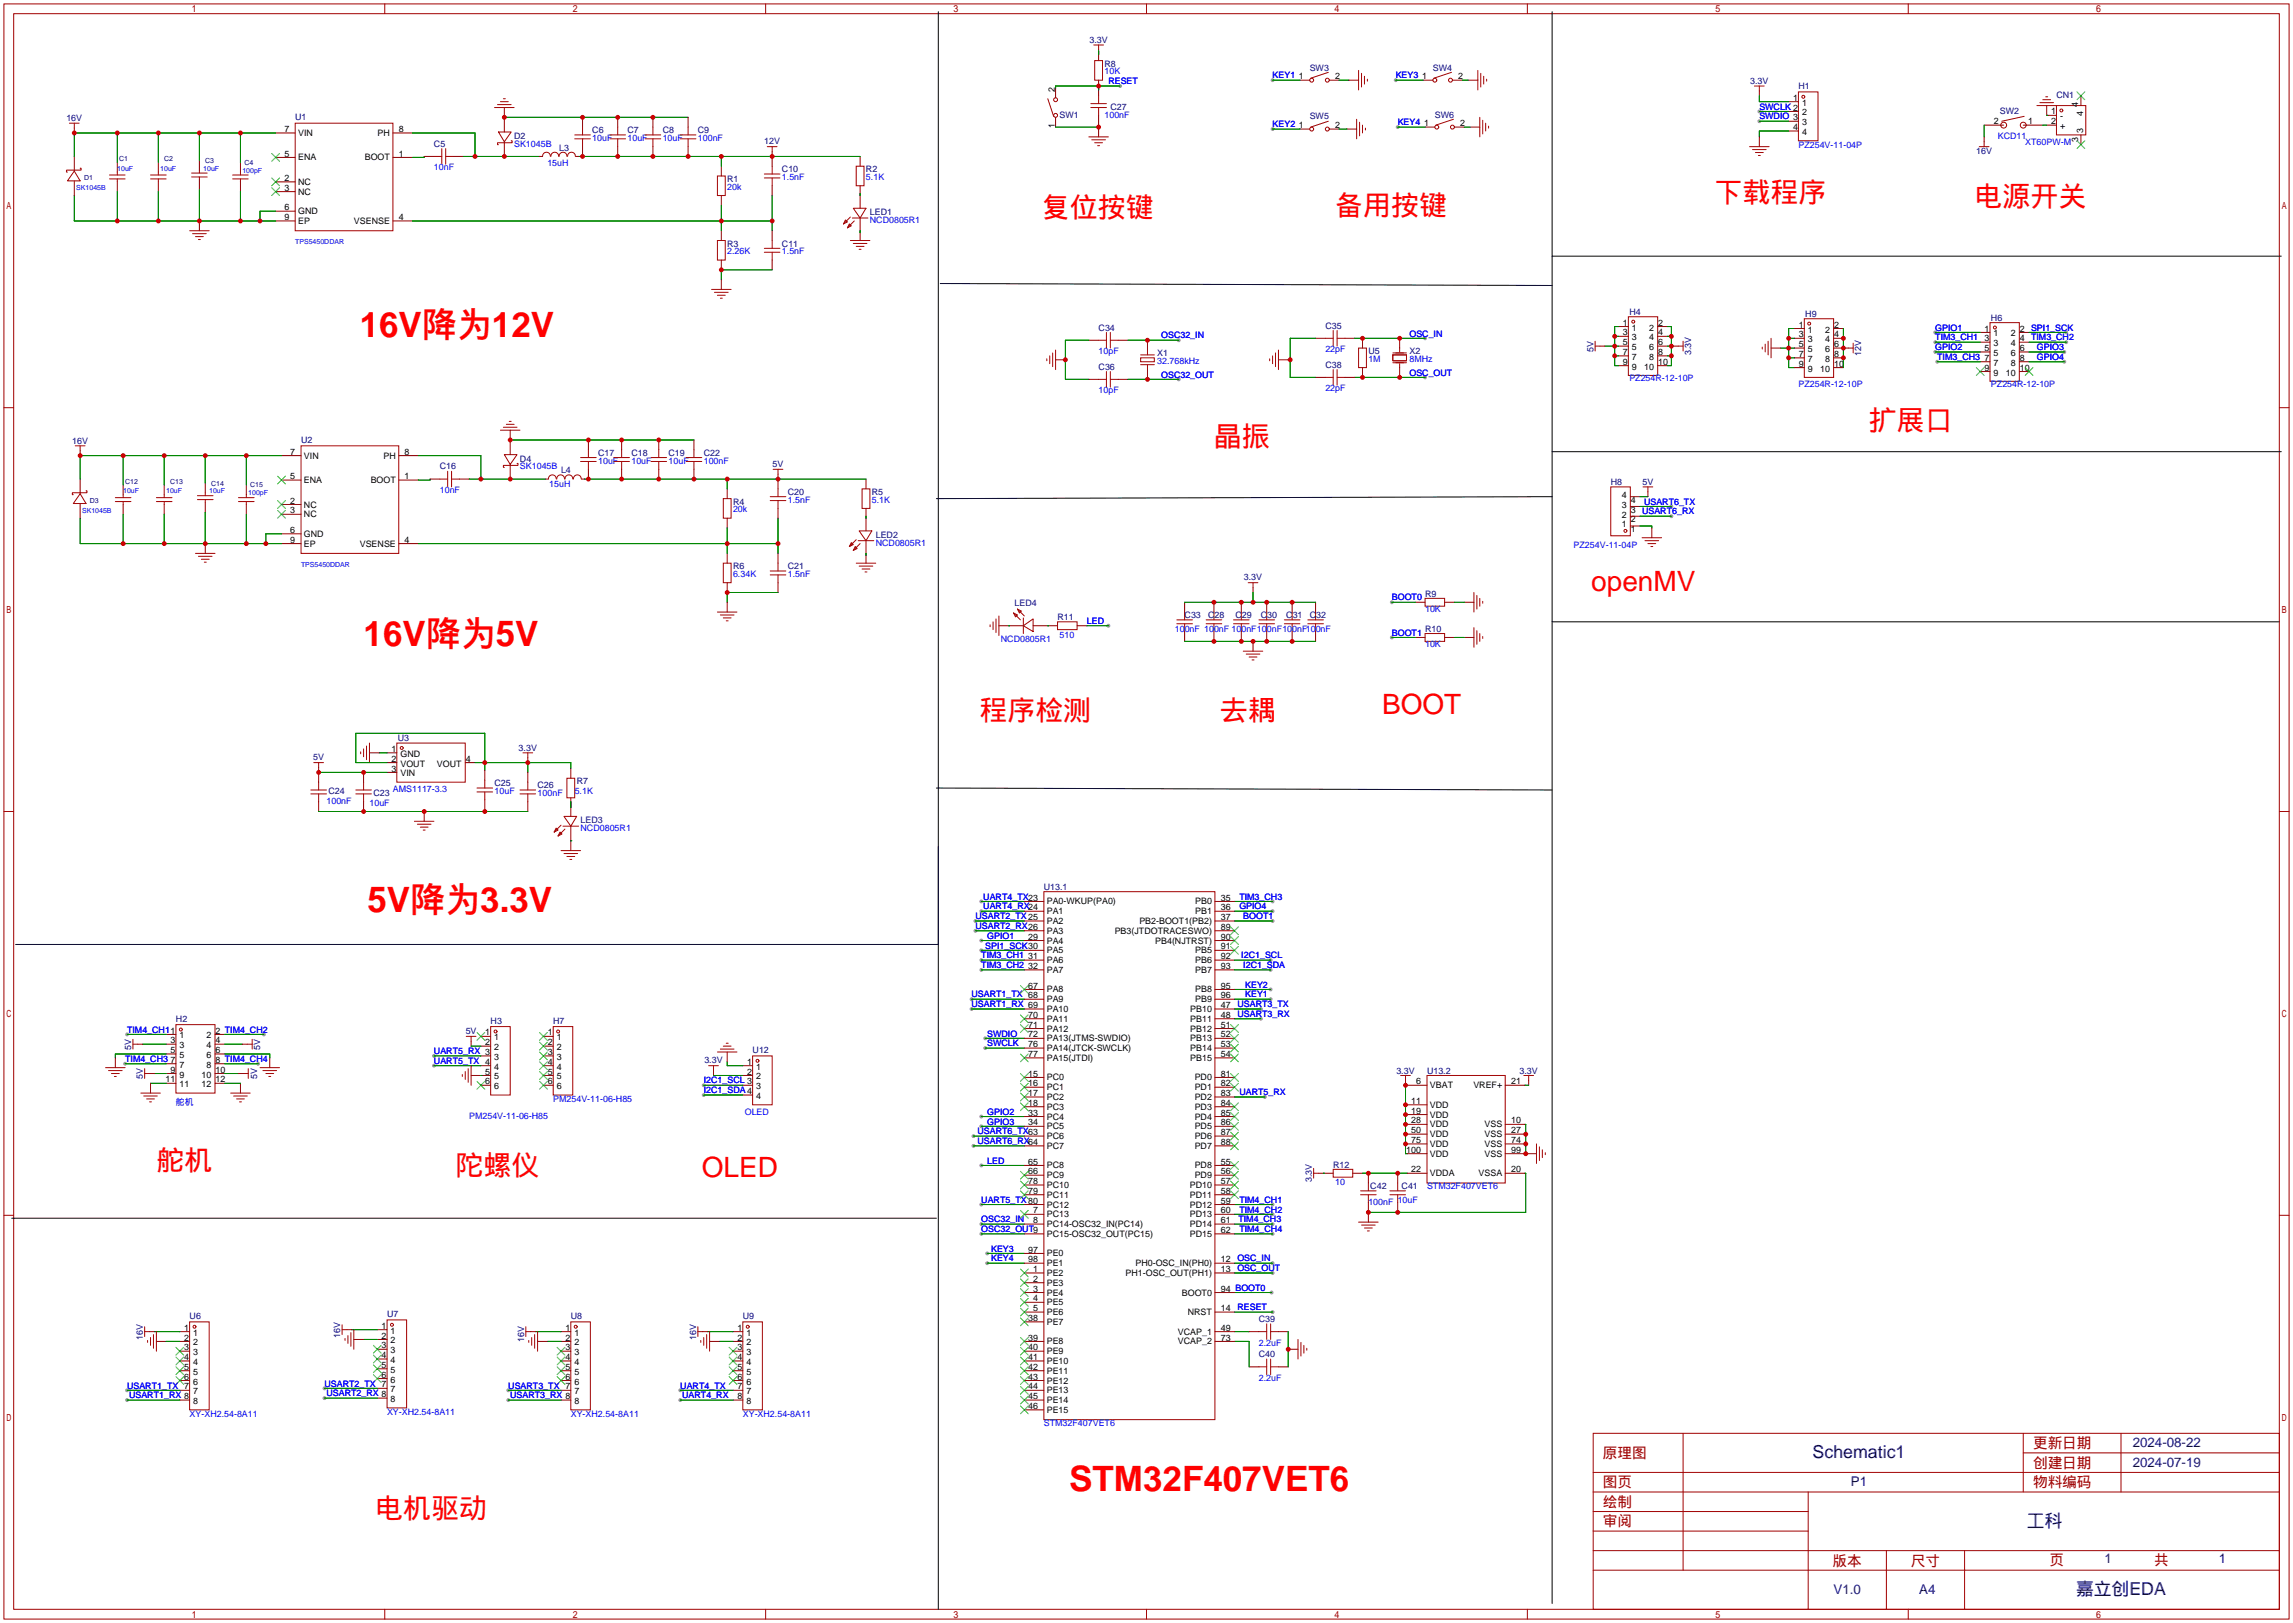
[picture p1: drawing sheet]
<svg xmlns="http://www.w3.org/2000/svg" width="596mm" height="422mm" viewBox="0 0 596 422" stroke-linecap="round" stroke-linejoin="round" font-family="sans-serif">
<defs><g id="words">
<g font-size="9.1" fill="#f00">
<text x="93.5" y="87.6">16V降为12V</text>
<text x="94.5" y="167.9">16V降为5V</text>
<text x="95.5" y="236.9">5V降为3.3V</text>
<text x="277.9" y="387.3">STM32F407VET6</text>
</g>
<g font-size="7.3" fill="#f00">
<text x="445.5" y="52.4">下载程序</text>
<text x="513.1" y="53.4">电源开关</text>
<text x="270.8" y="56.5">复位按键</text>
<text x="347" y="56">备用按键</text>
<text x="485.6" y="111.8">扩展口</text>
<text x="315.5" y="115.9">晶振</text>
<text x="413.5" y="153.5">openMV</text>
<text x="359.2" y="185.5">BOOT</text>
<text x="254.5" y="187">程序检测</text>
<text x="317" y="187">去耦</text>
<text x="40.6" y="303.9">舵机</text>
<text x="118.4" y="305.4">陀螺仪</text>
<text x="182.4" y="305.9">OLED</text>
<text x="97.5" y="394.3">电机驱动</text>
</g>
<g font-size="4.6" fill="#000080">
<text x="471" y="378.8">Schematic1</text>
<text x="526.8" y="396.6">工科</text>
<text x="539.5" y="414.4">嘉立创EDA</text>
</g>
<g font-size="3.8" fill="#a00000">
<text x="528.3" y="376.2">更新日期</text>
<text x="416.6" y="378.8">原理图</text>
<text x="528.3" y="381.3">创建日期</text>
<text x="416.6" y="386.4">图页</text>
<text x="528.3" y="386.4">物料编码</text>
<text x="416.6" y="391.5">绘制</text>
<text x="416.6" y="396.6">审阅</text>
<text x="476.2" y="406.7">版本</text>
<text x="496.6" y="406.7">尺寸</text>
<text x="532.6" y="406.5">页</text>
<text x="559.8" y="406.5">共</text>
</g>
<g font-size="3.5" fill="#000080">
<text x="554.2" y="375.9">2024-08-22</text>
<text x="554.2" y="381">2024-07-19</text>
<text x="481" y="386.1">P1</text>
<text x="546.9" y="406.2">1</text>
<text x="576.6" y="406.2">1</text>
<text x="476.5" y="414">V1.0</text>
<text x="498.8" y="414">A4</text>
</g>
<g font-size="2.3" fill="#000080">
<text x="283.1" y="11.1">3.3V</text>
<text x="287" y="17.3">R8</text>
<text x="340.4" y="18.3">SW3</text>
<text x="372.4" y="18.3">SW4</text>
<text x="454.8" y="21.8">3.3V</text>
<text x="467.4" y="23.2">H1</text>
<text x="288.5" y="28.5">C27</text>
<text x="519.7" y="29.5">SW2</text>
<text x="534.4" y="25.4">CN1</text>
<text x="17.3" y="31.4">16V</text>
<text x="76.7" y="31.3">U1</text>
<text x="153.9" y="34.6">C6</text>
<text x="163.1" y="34.6">C7</text>
<text x="172.2" y="34.6">C8</text>
<text x="181.4" y="34.6">C9</text>
<text x="275.3" y="30.5">SW1</text>
<text x="340.4" y="31">SW5</text>
<text x="372.9" y="30.5">SW6</text>
<text x="112.8" y="38.1">C5</text>
<text x="133.6" y="36.1">D2</text>
<text x="145.3" y="39.2">L3</text>
<text x="198.6" y="37.5">12V</text>
<text x="513.6" y="40.1">16V</text>
<text x="189" y="47.3">R1</text>
<text x="203.2" y="44.7">C10</text>
<text x="225" y="44.7">R2</text>
<text x="226.1" y="55.9">LED1</text>
<text x="189" y="64.1">R3</text>
<text x="203.2" y="64.1">C11</text>
<text x="423.4" y="81.8">H4</text>
<text x="469.1" y="82.3">H9</text>
<text x="517.4" y="83.4">H6</text>
<text x="285.5" y="85.9">C34</text>
<text x="344.4" y="85.4">C35</text>
<text x="300.7" y="92.5">X1</text>
<text x="344.4" y="95.5">C38</text>
<text x="355.6" y="92">U5</text>
<text x="366.3" y="92">X2</text>
<text x="414.1" y="91.3" transform="rotate(-90 414.1 91.3)">5V</text>
<text x="439.5" y="92.3" transform="rotate(-90 439.5 92.3)">3.3V</text>
<text x="483.7" y="92.5" transform="rotate(-90 483.7 92.5)">12V</text>
<text x="285.5" y="96.1">C36</text>
<text x="18.8" y="115.2">16V</text>
<text x="78.2" y="115.1">U2</text>
<text x="135.1" y="119.9">D4</text>
<text x="155.4" y="118.4">C17</text>
<text x="164.1" y="118.4">C18</text>
<text x="173.7" y="118.4">C19</text>
<text x="182.9" y="118.4">C22</text>
<text x="114.3" y="122">C16</text>
<text x="145.8" y="123">L4</text>
<text x="200.8" y="121.3">5V</text>
<text x="190.5" y="131.1">R4</text>
<text x="204.7" y="128.6">C20</text>
<text x="226.6" y="128.6">R5</text>
<text x="418.6" y="126">H8</text>
<text x="426.8" y="126">5V</text>
<text x="227.6" y="139.7">LED2</text>
<text x="190.5" y="147.9">R6</text>
<text x="204.7" y="147.9">C21</text>
<text x="323.3" y="150.6">3.3V</text>
<text x="370.3" y="155">R9</text>
<text x="263.7" y="157.5">LED4</text>
<text x="274.8" y="161.1">R11</text>
<text x="307.8" y="160.6">C33</text>
<text x="313.9" y="160.6">C28</text>
<text x="321.1" y="160.6">C29</text>
<text x="327.7" y="160.6">C30</text>
<text x="334.3" y="160.6">C31</text>
<text x="340.4" y="160.6">C32</text>
<text x="370.3" y="164.1">R10</text>
<text x="81.4" y="197.5">5V</text>
<text x="103.4" y="192.6">U3</text>
<text x="134.8" y="195">3.3V</text>
<text x="149.9" y="203.8">R7</text>
<text x="85.3" y="206.3">C24</text>
<text x="97" y="206.8">C23</text>
<text x="128.5" y="204.3">C25</text>
<text x="139.7" y="204.8">C26</text>
<text x="150.9" y="213.9">LED3</text>
<text x="271.3" y="231.2">U13.1</text>
<text x="45.7" y="265.5">H2</text>
<text x="121" y="268.7">5V</text>
<text x="127.5" y="266">H3</text>
<text x="143.8" y="266">H7</text>
<text x="34.1" y="272.7" transform="rotate(-90 34.1 272.7)">5V</text>
<text x="67.6" y="272.7" transform="rotate(-90 67.6 272.7)">5V</text>
<text x="195.6" y="273.6">U12</text>
<text x="37.1" y="280.3" transform="rotate(-90 37.1 280.3)">5V</text>
<text x="66.8" y="280.3" transform="rotate(-90 66.8 280.3)">5V</text>
<text x="183" y="276.3">3.3V</text>
<text x="362.9" y="278.9">3.3V</text>
<text x="370.8" y="278.9">U13.2</text>
<text x="394.9" y="278.9">3.3V</text>
<text x="346.5" y="303.3">R12</text>
<text x="340.9" y="307.2" transform="rotate(-90 340.9 307.2)">3.3V</text>
<text x="356.1" y="308.9">C42</text>
<text x="364.2" y="308.9">C41</text>
<text x="49.3" y="342.7">U6</text>
<text x="88.4" y="347.5" transform="rotate(-90 88.4 347.5)">16V</text>
<text x="100.6" y="342.2">U7</text>
<text x="148.3" y="342.7">U8</text>
<text x="193" y="342.7">U9</text>
<text x="327.2" y="343.5">C39</text>
<text x="37.1" y="348" transform="rotate(-90 37.1 348)">16V</text>
<text x="136.2" y="348.5" transform="rotate(-90 136.2 348.5)">16V</text>
<text x="180.9" y="348" transform="rotate(-90 180.9 348)">16V</text>
<text x="327.2" y="352.6">C40</text>
</g>
<g font-size="2.3">
<text x="274.1" y="23.9" transform="rotate(-90 274.1 23.9)">2</text>
<text x="337.6" y="20.6">1</text>
<text x="347" y="20.6">2</text>
<text x="369.6" y="20.6">1</text>
<text x="379" y="20.6">2</text>
<text x="465.9" y="26.2">1</text>
<text x="468.3" y="27.5">1</text>
<text x="468.3" y="30">2</text>
<text x="533" y="29.7">1</text>
<text x="540" y="27.8" transform="rotate(-90 540 27.8)">4</text>
<text x="73.9" y="34.3">7</text>
<text x="77.5" y="35.3">VIN</text>
<text x="98.1" y="35.3">PH</text>
<text x="103.6" y="34.3">8</text>
<text x="274.1" y="33.3" transform="rotate(-90 274.1 33.3)">1</text>
<text x="337.6" y="33.3">1</text>
<text x="347" y="33.3">2</text>
<text x="370.1" y="32.8">1</text>
<text x="379.5" y="32.8">2</text>
<text x="465.9" y="33.8">4</text>
<text x="468.3" y="32.5">3</text>
<text x="468.3" y="35.1">4</text>
<text x="518.1" y="32.3">2</text>
<text x="527" y="32.3">1</text>
<text x="533" y="32.3">2</text>
<text x="535.4" y="31">-</text>
<text x="535.4" y="33.6">+</text>
<text x="541.3" y="34.6" transform="rotate(-90 541.3 34.6)">3</text>
<text x="541.3" y="30.1" transform="rotate(-90 541.3 30.1)">4</text>
<text x="73.9" y="40.7">5</text>
<text x="77.5" y="41.7">ENA</text>
<text x="94.8" y="41.7">BOOT</text>
<text x="103.6" y="40.7">1</text>
<text x="540" y="36.9" transform="rotate(-90 540 36.9)">3</text>
<text x="73.9" y="47">2</text>
<text x="73.9" y="49.6">3</text>
<text x="77.5" y="48">NC</text>
<text x="77.5" y="50.6">NC</text>
<text x="73.9" y="54.6">6</text>
<text x="73.9" y="57.2">9</text>
<text x="77.5" y="55.7">GND</text>
<text x="77.5" y="58.2">EP</text>
<text x="92" y="58.2">VSENSE</text>
<text x="103.6" y="57.2">4</text>
<text x="421.8" y="84.6">1</text>
<text x="421.8" y="87.1">3</text>
<text x="421.8" y="89.7">5</text>
<text x="424.1" y="85.9">1</text>
<text x="424.1" y="88.4">3</text>
<text x="428.6" y="88.4">4</text>
<text x="428.6" y="85.9">2</text>
<text x="430.9" y="89.7">6</text>
<text x="430.9" y="87.1">4</text>
<text x="430.9" y="84.6">2</text>
<text x="467.5" y="85.1">1</text>
<text x="467.5" y="87.7">3</text>
<text x="469.8" y="86.4">1</text>
<text x="469.8" y="88.9">3</text>
<text x="474.3" y="88.9">4</text>
<text x="474.3" y="86.4">2</text>
<text x="476.6" y="87.7">4</text>
<text x="476.6" y="85.1">2</text>
<text x="515.7" y="86.1">1</text>
<text x="515.7" y="88.7">3</text>
<text x="518.1" y="87.4">1</text>
<text x="518.1" y="89.9">3</text>
<text x="522.5" y="89.9">4</text>
<text x="522.5" y="87.4">2</text>
<text x="524.9" y="88.7">4</text>
<text x="524.9" y="86.1">2</text>
<text x="421.8" y="92.2">7</text>
<text x="421.8" y="94.8">9</text>
<text x="424.1" y="91">5</text>
<text x="424.1" y="93.5">7</text>
<text x="428.6" y="93.5">8</text>
<text x="428.6" y="91">6</text>
<text x="430.9" y="94.8">10</text>
<text x="430.9" y="92.2">8</text>
<text x="467.5" y="90.2">5</text>
<text x="467.5" y="92.7">7</text>
<text x="467.5" y="95.3">9</text>
<text x="469.8" y="91.5">5</text>
<text x="469.8" y="94">7</text>
<text x="474.3" y="94">8</text>
<text x="474.3" y="91.5">6</text>
<text x="476.6" y="95.3">10</text>
<text x="476.6" y="92.7">8</text>
<text x="476.6" y="90.2">6</text>
<text x="515.7" y="91.2">5</text>
<text x="515.7" y="93.8">7</text>
<text x="518.1" y="92.5">5</text>
<text x="518.1" y="95">7</text>
<text x="522.5" y="95">8</text>
<text x="522.5" y="92.5">6</text>
<text x="524.9" y="93.8">8</text>
<text x="524.9" y="91.2">6</text>
<text x="424.1" y="96">9</text>
<text x="427.3" y="96">10</text>
<text x="469.8" y="96.5">9</text>
<text x="473" y="96.5">10</text>
<text x="515.7" y="96.3">9</text>
<text x="518.1" y="97.6">9</text>
<text x="521.3" y="97.6">10</text>
<text x="524.9" y="96.3">10</text>
<text x="75.4" y="118.1">7</text>
<text x="79" y="119.2">VIN</text>
<text x="99.7" y="119.2">PH</text>
<text x="105.2" y="118.1">8</text>
<text x="75.4" y="124.5">5</text>
<text x="79" y="125.5">ENA</text>
<text x="96.3" y="125.5">BOOT</text>
<text x="105.2" y="124.5">1</text>
<text x="75.4" y="130.8">2</text>
<text x="79" y="131.9">NC</text>
<text x="421.4" y="131.9">3</text>
<text x="421.4" y="129.4">4</text>
<text x="423.8" y="130.6">4</text>
<text x="75.4" y="133.4">3</text>
<text x="79" y="134.4">NC</text>
<text x="421.4" y="137">1</text>
<text x="421.4" y="134.5">2</text>
<text x="423.8" y="135.7">2</text>
<text x="423.8" y="133.2">3</text>
<text x="75.4" y="138.5">6</text>
<text x="75.4" y="141">9</text>
<text x="79" y="139.5">GND</text>
<text x="79" y="142">EP</text>
<text x="93.5" y="142">VSENSE</text>
<text x="105.2" y="141">4</text>
<text x="423.8" y="138.3">1</text>
<text x="101.7" y="195.4">1</text>
<text x="101.7" y="197.9">2</text>
<text x="104.1" y="196.6">GND</text>
<text x="121" y="197.9">4</text>
<text x="101.7" y="200.4">3</text>
<text x="104.1" y="199.2">VOUT</text>
<text x="104.1" y="201.7">VIN</text>
<text x="113.5" y="199.2">VOUT</text>
<text x="317.2" y="234">35</text>
<text x="272" y="235">PA0-WKUP(PA0)</text>
<text x="272" y="237.5">PA1</text>
<text x="310.6" y="235">PB0</text>
<text x="310.6" y="237.5">PB1</text>
<text x="317.2" y="236.5">36</text>
<text x="317.2" y="239">37</text>
<text x="267.2" y="244.1">29</text>
<text x="272" y="240.1">PA2</text>
<text x="272" y="242.6">PA3</text>
<text x="272" y="245.1">PA4</text>
<text x="289.7" y="242.6">PB3(JTDOTRACESWO)</text>
<text x="296.1" y="240.1">PB2-BOOT1(PB2)</text>
<text x="300.2" y="245.1">PB4(NJTRST)</text>
<text x="317.2" y="241.6">89</text>
<text x="317.2" y="244.1">90</text>
<text x="267.2" y="249.2">31</text>
<text x="267.2" y="251.7">32</text>
<text x="272" y="247.7">PA5</text>
<text x="272" y="250.2">PA6</text>
<text x="310.6" y="247.7">PB5</text>
<text x="310.6" y="250.2">PB6</text>
<text x="317.2" y="246.7">91</text>
<text x="317.2" y="249.2">92</text>
<text x="317.2" y="251.7">93</text>
<text x="267.2" y="256.8">67</text>
<text x="272" y="252.8">PA7</text>
<text x="272" y="257.8">PA8</text>
<text x="310.6" y="252.8">PB7</text>
<text x="310.6" y="257.8">PB8</text>
<text x="317.2" y="256.8">95</text>
<text x="272" y="260.4">PA9</text>
<text x="272" y="262.9">PA10</text>
<text x="309.3" y="262.9">PB10</text>
<text x="310.6" y="260.4">PB9</text>
<text x="317.2" y="261.9">47</text>
<text x="317.2" y="259.4">96</text>
<text x="46.7" y="269.8">1</text>
<text x="53.7" y="269.8">2</text>
<text x="56" y="268.5">2 TIM4_CH2</text>
<text x="126.1" y="269">1</text>
<text x="142.4" y="269">1</text>
<text x="267.2" y="264.4">70</text>
<text x="267.2" y="267">71</text>
<text x="267.2" y="269.5">72</text>
<text x="272" y="265.5">PA11</text>
<text x="272" y="268">PA12</text>
<text x="309.3" y="265.5">PB11</text>
<text x="309.3" y="268">PB12</text>
<text x="317.2" y="264.4">48</text>
<text x="317.2" y="267">51</text>
<text x="317.2" y="269.5">52</text>
<text x="44.3" y="271">3</text>
<text x="44.3" y="273.6">5</text>
<text x="46.7" y="272.3">3</text>
<text x="46.7" y="274.9">5</text>
<text x="53.7" y="274.9">6</text>
<text x="53.7" y="272.3">4</text>
<text x="56" y="273.6">6</text>
<text x="56" y="271">4</text>
<text x="126.1" y="271.6">2</text>
<text x="128.4" y="270.3">1</text>
<text x="128.4" y="272.8">2</text>
<text x="128.4" y="275.4">3</text>
<text x="142.4" y="271.6">2</text>
<text x="142.4" y="274.1">3</text>
<text x="144.7" y="270.3">1</text>
<text x="144.7" y="272.8">2</text>
<text x="144.7" y="275.4">3</text>
<text x="267.2" y="272.1">76</text>
<text x="267.2" y="274.6">77</text>
<text x="272" y="270.5">PA13(JTMS-SWDIO)</text>
<text x="272" y="273.1">PA14(JTCK-SWCLK)</text>
<text x="272" y="275.6">PA15(JTDI)</text>
<text x="309.3" y="270.5">PB13</text>
<text x="309.3" y="273.1">PB14</text>
<text x="309.3" y="275.6">PB15</text>
<text x="317.2" y="272.1">53</text>
<text x="317.2" y="274.6">54</text>
<text x="43" y="281.2">11</text>
<text x="44.3" y="276.1">7</text>
<text x="44.3" y="278.7">9</text>
<text x="46.7" y="277.4">7</text>
<text x="46.7" y="279.9">9</text>
<text x="52.4" y="279.9">10</text>
<text x="53.7" y="277.4">8</text>
<text x="56" y="281.2">12</text>
<text x="56" y="278.7">10</text>
<text x="56" y="276.1">8 TIM4_CH4</text>
<text x="126.1" y="279.2">5</text>
<text x="126.1" y="281.7">6</text>
<text x="128.4" y="277.9">4</text>
<text x="128.4" y="280.4">5</text>
<text x="142.4" y="276.6">4</text>
<text x="142.4" y="279.2">5</text>
<text x="142.4" y="281.7">6</text>
<text x="144.7" y="277.9">4</text>
<text x="144.7" y="280.4">5</text>
<text x="194.2" y="276.6">1</text>
<text x="194.2" y="279.2">2</text>
<text x="196.5" y="277.9">1</text>
<text x="196.5" y="280.4">2</text>
<text x="267.2" y="279.7">15</text>
<text x="272" y="280.7">PC0</text>
<text x="310.5" y="280.7">PD0</text>
<text x="317.2" y="279.7">81</text>
<text x="368" y="281.7">6</text>
<text x="392.7" y="281.7">21</text>
<text x="46.7" y="282.5">11</text>
<text x="52.4" y="282.5">12</text>
<text x="128.4" y="283">6</text>
<text x="144.7" y="283">6</text>
<text x="196.5" y="283">3</text>
<text x="196.5" y="285.5">4</text>
<text x="267.2" y="282.2">16</text>
<text x="267.2" y="284.8">17</text>
<text x="267.2" y="287.3">18</text>
<text x="272" y="283.2">PC1</text>
<text x="272" y="285.8">PC2</text>
<text x="310.5" y="283.2">PD1</text>
<text x="310.5" y="285.8">PD2</text>
<text x="317.2" y="282.2">82</text>
<text x="317.2" y="284.8">83</text>
<text x="317.2" y="287.3">84</text>
<text x="366.7" y="286.8">11</text>
<text x="371.6" y="282.7">VBAT</text>
<text x="371.6" y="287.8">VDD</text>
<text x="382.9" y="282.7">VREF+</text>
<text x="267.2" y="289.8">33</text>
<text x="267.2" y="292.4">34</text>
<text x="272" y="288.3">PC3</text>
<text x="272" y="290.9">PC4</text>
<text x="272" y="293.4">PC5</text>
<text x="310.5" y="288.3">PD3</text>
<text x="310.5" y="290.9">PD4</text>
<text x="310.5" y="293.4">PD5</text>
<text x="317.2" y="289.8">85</text>
<text x="317.2" y="292.4">86</text>
<text x="366.7" y="289.3">19</text>
<text x="366.7" y="291.9">28</text>
<text x="371.6" y="290.3">VDD</text>
<text x="371.6" y="292.9">VDD</text>
<text x="385.8" y="292.9">VSS</text>
<text x="392.7" y="291.9">10</text>
<text x="272" y="295.9">PC6</text>
<text x="272" y="298.5">PC7</text>
<text x="310.5" y="295.9">PD6</text>
<text x="310.5" y="298.5">PD7</text>
<text x="317.2" y="294.9">87</text>
<text x="317.2" y="297.5">88</text>
<text x="365.5" y="299.5">100</text>
<text x="366.7" y="294.4">50</text>
<text x="366.7" y="297">75</text>
<text x="371.6" y="295.4">VDD</text>
<text x="371.6" y="298">VDD</text>
<text x="385.8" y="295.4">VSS</text>
<text x="385.8" y="298">VSS</text>
<text x="392.7" y="294.4">27</text>
<text x="392.7" y="297">74</text>
<text x="392.7" y="299.5">99</text>
<text x="267.2" y="302.5">65</text>
<text x="267.2" y="305.1">66</text>
<text x="272" y="303.6">PC8</text>
<text x="310.5" y="303.6">PD8</text>
<text x="317.2" y="302.5">55</text>
<text x="317.2" y="305.1">56</text>
<text x="366.7" y="304.6">22</text>
<text x="371.6" y="305.6">VDDA</text>
<text x="371.6" y="300.5">VDD</text>
<text x="384.2" y="305.6">VSSA</text>
<text x="385.8" y="300.5">VSS</text>
<text x="392.7" y="304.6">20</text>
<text x="267.2" y="307.6">78</text>
<text x="267.2" y="310.2">79</text>
<text x="272" y="306.1">PC9</text>
<text x="272" y="308.6">PC10</text>
<text x="272" y="311.2">PC11</text>
<text x="309.2" y="308.6">PD10</text>
<text x="309.2" y="311.2">PD11</text>
<text x="310.5" y="306.1">PD9</text>
<text x="317.2" y="307.6">57</text>
<text x="317.2" y="310.2">58</text>
<text x="268.5" y="315.2">7</text>
<text x="268.5" y="317.8">8</text>
<text x="272" y="316.3">PC13</text>
<text x="272" y="313.7">PC12</text>
<text x="309.2" y="313.7">PD12</text>
<text x="309.2" y="316.3">PD13</text>
<text x="317.2" y="312.7">59</text>
<text x="317.2" y="315.2">60</text>
<text x="317.2" y="317.8">61</text>
<text x="272" y="318.8">PC14-OSC32_IN(PC14)</text>
<text x="272" y="321.3">PC15-OSC32_OUT(PC15)</text>
<text x="309.2" y="318.8">PD14</text>
<text x="309.2" y="321.3">PD15</text>
<text x="317.2" y="320.3">62</text>
<text x="267.2" y="325.4">97</text>
<text x="267.2" y="327.9">98</text>
<text x="272" y="326.4">PE0</text>
<text x="272" y="329">PE1</text>
<text x="295.1" y="329">PH0-OSC_IN(PH0)</text>
<text x="317.2" y="327.9">12</text>
<text x="268.5" y="330.5">1</text>
<text x="268.5" y="333">2</text>
<text x="268.5" y="335.6">3</text>
<text x="272" y="331.5">PE2</text>
<text x="272" y="334">PE3</text>
<text x="292.5" y="331.5">PH1-OSC_OUT(PH1)</text>
<text x="317.2" y="335.6">94 BOOT0</text>
<text x="317.2" y="330.5">13</text>
<text x="268.5" y="338.1">4</text>
<text x="268.5" y="340.6">5</text>
<text x="272" y="336.6">PE4</text>
<text x="272" y="339.1">PE5</text>
<text x="272" y="341.7">PE6</text>
<text x="307.1" y="336.6">BOOT0</text>
<text x="308.7" y="341.7">NRST</text>
<text x="317.2" y="340.6">14</text>
<text x="47.9" y="345.7">1</text>
<text x="50.2" y="347">1</text>
<text x="99.2" y="345.2">1</text>
<text x="99.2" y="347.8">2</text>
<text x="101.5" y="346.5">1</text>
<text x="146.9" y="345.7">1</text>
<text x="149.3" y="347">1</text>
<text x="191.6" y="345.7">1</text>
<text x="194" y="347">1</text>
<text x="267.2" y="343.2">38</text>
<text x="272" y="344.2">PE7</text>
<text x="306.1" y="346.7">VCAP_1</text>
<text x="317.2" y="345.7">49</text>
<text x="47.9" y="348.3">2</text>
<text x="47.9" y="350.8">3</text>
<text x="47.9" y="353.3">4</text>
<text x="50.2" y="349.5">2</text>
<text x="50.2" y="352.1">3</text>
<text x="99.2" y="350.3">3</text>
<text x="99.2" y="352.8">4</text>
<text x="101.5" y="349">2</text>
<text x="101.5" y="351.6">3</text>
<text x="146.9" y="348.3">2</text>
<text x="146.9" y="350.8">3</text>
<text x="146.9" y="353.3">4</text>
<text x="149.3" y="349.5">2</text>
<text x="149.3" y="352.1">3</text>
<text x="191.6" y="348.3">2</text>
<text x="191.6" y="350.8">3</text>
<text x="191.6" y="353.3">4</text>
<text x="194" y="349.5">2</text>
<text x="194" y="352.1">3</text>
<text x="267.2" y="348.3">39</text>
<text x="267.2" y="350.8">40</text>
<text x="267.2" y="353.3">41</text>
<text x="272" y="349.3">PE8</text>
<text x="272" y="351.8">PE9</text>
<text x="306.1" y="349.3">VCAP_2</text>
<text x="317.2" y="348.3">73</text>
<text x="47.9" y="355.9">5</text>
<text x="47.9" y="358.4">6</text>
<text x="50.2" y="354.6">4</text>
<text x="50.2" y="357.1">5</text>
<text x="50.2" y="359.7">6</text>
<text x="99.2" y="355.4">5</text>
<text x="99.2" y="357.9">6</text>
<text x="101.5" y="354.1">4</text>
<text x="101.5" y="356.6">5</text>
<text x="101.5" y="359.2">6</text>
<text x="146.9" y="355.9">5</text>
<text x="146.9" y="358.4">6</text>
<text x="149.3" y="354.6">4</text>
<text x="149.3" y="357.1">5</text>
<text x="149.3" y="359.7">6</text>
<text x="191.6" y="355.9">5</text>
<text x="191.6" y="358.4">6</text>
<text x="194" y="354.6">4</text>
<text x="194" y="357.1">5</text>
<text x="194" y="359.7">6</text>
<text x="267.2" y="355.9">42</text>
<text x="267.2" y="358.4">43</text>
<text x="272" y="354.4">PE10</text>
<text x="272" y="356.9">PE11</text>
<text x="272" y="359.4">PE12</text>
<text x="50.2" y="362.2">7</text>
<text x="50.2" y="364.8">8</text>
<text x="101.5" y="361.7">7</text>
<text x="101.5" y="364.3">8</text>
<text x="149.3" y="362.2">7</text>
<text x="149.3" y="364.8">8</text>
<text x="191.6" y="361">7</text>
<text x="191.6" y="363.5">8</text>
<text x="194" y="362.2">7</text>
<text x="194" y="364.8">8</text>
<text x="267.2" y="361">44</text>
<text x="267.2" y="363.5">45</text>
<text x="272" y="362">PE13</text>
<text x="272" y="364.5">PE14</text>
<text x="267.2" y="366">46</text>
<text x="272" y="367.1">PE15</text>
</g>
<g font-size="2.3" fill="#00f">
<text x="287" y="19.3">10K</text>
<text x="288" y="21.9">RESET</text>
<text x="330.7" y="20.4">KEY1</text>
<text x="362.7" y="20.4">KEY3</text>
<text x="457.2" y="28.5">SWCLK 2</text>
<text x="287" y="30.5">100nF</text>
<text x="330.7" y="33.1">KEY2</text>
<text x="363.2" y="32.6">KEY4</text>
<text x="457.2" y="31">SWDIO 3</text>
<text x="133.6" y="38.1">SK1045B</text>
<text x="153.9" y="36.6">10uF</text>
<text x="163.1" y="36.6">10uF</text>
<text x="172.2" y="36.6">10uF</text>
<text x="181.4" y="36.6">100nF</text>
<text x="467.4" y="38.4">PZ254V-11-04P</text>
<text x="519.2" y="36.1">KCD11</text>
<text x="526.3" y="37.6">XT60PW-M</text>
<text x="112.8" y="44.2">10nF</text>
<text x="142.2" y="43.2">15uH</text>
<text x="203.2" y="46.8">1.5nF</text>
<text x="225" y="46.8">5.1K</text>
<text x="189" y="49.3">20k</text>
<text x="226.1" y="58">NCD0805R1</text>
<text x="189" y="66.1">2.26K</text>
<text x="203.2" y="66.1">1.5nF</text>
<text x="301.8" y="87.9">OSC32_IN</text>
<text x="366.3" y="87.4">OSC_IN</text>
<text x="502.9" y="85.9">GPIO1</text>
<text x="502.9" y="88.4">TIM3_CH1</text>
<text x="527.8" y="85.9">SPI1_SCK</text>
<text x="527.8" y="88.4">TIM3_CH2</text>
<text x="285.5" y="92">10pF</text>
<text x="300.7" y="94.5">32.768kHz</text>
<text x="344.4" y="91.5">22pF</text>
<text x="355.6" y="94">1M</text>
<text x="366.3" y="94">8MHz</text>
<text x="502.9" y="91">GPIO2</text>
<text x="503.4" y="93.5">TIM3_CH3</text>
<text x="529.3" y="91">GPIO3</text>
<text x="529.3" y="93.5">GPIO4</text>
<text x="301.8" y="98.1">OSC32_OUT</text>
<text x="344.4" y="101.6">22pF</text>
<text x="366.3" y="97.6">OSC_OUT</text>
<text x="423.4" y="99.1">PZ254R-12-10P</text>
<text x="467.4" y="100.6">PZ254R-12-10P</text>
<text x="517.4" y="100.6">PZ254R-12-10P</text>
<text x="285.5" y="102.2">10pF</text>
<text x="135.1" y="122">SK1045B</text>
<text x="155.4" y="120.4">10uF</text>
<text x="164.1" y="120.4">10uF</text>
<text x="173.7" y="120.4">10uF</text>
<text x="182.9" y="120.4">100nF</text>
<text x="114.3" y="128.1">10nF</text>
<text x="142.7" y="126.5">15uH</text>
<text x="204.7" y="130.6">1.5nF</text>
<text x="226.6" y="130.6">5.1K</text>
<text x="427.2" y="131.1">USART6_TX</text>
<text x="190.5" y="133.1">20k</text>
<text x="426.7" y="133.6">USART6_RX</text>
<text x="227.6" y="141.8">NCD0805R1</text>
<text x="408.9" y="142.3">PZ254V-11-04P</text>
<text x="190.5" y="149.9">6.34K</text>
<text x="204.7" y="149.9">1.5nF</text>
<text x="361.7" y="156">BOOT0</text>
<text x="370.3" y="159">10K</text>
<text x="260.1" y="166.7">NCD0805R1</text>
<text x="275.3" y="165.7">510</text>
<text x="282.4" y="162.1">LED</text>
<text x="305.3" y="164.1">100nF 100nF 100nF100nF100nF100nF</text>
<text x="361.7" y="165.1">BOOT1</text>
<text x="370.3" y="168.2">10K</text>
<text x="84.8" y="208.8">100nF</text>
<text x="96" y="209.3">10uF</text>
<text x="102.1" y="205.8">AMS1117-3.3</text>
<text x="128.5" y="206.3">10uF</text>
<text x="139.7" y="206.8">100nF</text>
<text x="149.4" y="206.3">5.1K</text>
<text x="150.9" y="215.9">NCD0805R1</text>
<text x="255.5" y="233.7">UART4_TX23</text>
<text x="322.1" y="233.7">TIM3_CH3</text>
<text x="253.5" y="238.8">USART2_TX25</text>
<text x="255.5" y="236.3">UART4_RX24</text>
<text x="322.1" y="236.3">GPIO4</text>
<text x="323.1" y="238.8">BOOT1</text>
<text x="253.5" y="241.3">USART2_RX26</text>
<text x="256.5" y="243.9">GPIO1</text>
<text x="255" y="249">TIM3_CH1</text>
<text x="255" y="251.5">TIM3_CH2</text>
<text x="256" y="246.4">SPI1_SCK30</text>
<text x="322.6" y="249">I2C1_SCL</text>
<text x="323.1" y="251.5">I2C1_SDA</text>
<text x="323.6" y="256.6">KEY2</text>
<text x="252.5" y="259.1">USART1_TX 68</text>
<text x="252.5" y="261.7">USART1_RX 69</text>
<text x="321.6" y="261.7">USART3_TX</text>
<text x="323.6" y="259.1">KEY1</text>
<text x="33" y="268.3">TIM4_CH11</text>
<text x="256.5" y="269.3">SWDIO</text>
<text x="321.6" y="264.2">USART3_RX</text>
<text x="32.5" y="275.9">TIM4_CH3</text>
<text x="112.8" y="273.9">UART5_RX 3</text>
<text x="256.5" y="271.8">SWCLK</text>
<text x="112.8" y="276.4">UART5_TX 4</text>
<text x="182.9" y="281.5">I2C1_SCL 3</text>
<text x="45.7" y="287.1">舵机</text>
<text x="143.8" y="286.3">PM254V-11-06-H85</text>
<text x="182.9" y="284">I2C1_SDA4</text>
<text x="322.1" y="284.5">UART5_RX</text>
<text x="121.9" y="290.6">PM254V-11-06-H85</text>
<text x="193.5" y="289.6">OLED</text>
<text x="256.5" y="289.6">GPIO2</text>
<text x="256.5" y="292.1">GPIO3</text>
<text x="254" y="294.7">USART6_TX63</text>
<text x="254" y="297.2">USART6_RX64</text>
<text x="256.5" y="302.3">LED</text>
<text x="347" y="307.9">10</text>
<text x="370.8" y="308.9">STM32F407VET6</text>
<text x="255" y="317.5">OSC32_IN</text>
<text x="255" y="312.5">UART5_TX80</text>
<text x="321.8" y="317.5">TIM4_CH3</text>
<text x="322.1" y="312.5">TIM4_CH1</text>
<text x="322.1" y="315">TIM4_CH2</text>
<text x="355.6" y="313">100nF</text>
<text x="363.2" y="312.5">10uF</text>
<text x="255" y="320.1">OSC32_OUT9</text>
<text x="322.1" y="320.1">TIM4_CH4</text>
<text x="257.6" y="325.2">KEY3</text>
<text x="257.6" y="327.7">KEY4</text>
<text x="321.6" y="327.7">OSC_IN</text>
<text x="321.6" y="330.2">OSC_OUT</text>
<text x="321.6" y="340.4">RESET</text>
<text x="327.2" y="349.5">2.2uF</text>
<text x="327.2" y="358.7">2.2uF</text>
<text x="33" y="360.7">USART1_TX 7</text>
<text x="33.5" y="363.3">USART1_RX 8</text>
<text x="84.3" y="360.2">USART2_TX 7</text>
<text x="84.8" y="362.8">USART2_RX 8</text>
<text x="132.1" y="360.7">USART3_TX 7</text>
<text x="132.6" y="363.3">USART3_RX 8</text>
<text x="176.8" y="360.7">UART4_TX</text>
<text x="177.3" y="363.3">UART4_RX</text>
<text x="49.3" y="368.1">XY-XH2.54-8A11</text>
<text x="100.6" y="367.6">XY-XH2.54-8A11</text>
<text x="148.3" y="368.1">XY-XH2.54-8A11</text>
<text x="193" y="368.1">XY-XH2.54-8A11</text>
<text x="271.3" y="370.4">STM32F407VET6</text>
</g>
<g font-size="1.8" fill="#000080">
<text x="31" y="41.8">C1</text>
<text x="42.7" y="41.8">C2</text>
<text x="21.8" y="46.9">D1</text>
<text x="53.3" y="42.3">C3</text>
<text x="63.5" y="42.8">C4</text>
<text x="32.5" y="125.6">C12</text>
<text x="44.2" y="125.6">C13</text>
<text x="23.4" y="130.7">D3</text>
<text x="54.9" y="126.1">C14</text>
<text x="65" y="126.6">C15</text>
</g>
<g font-size="1.8" fill="#00f">
<text x="30.5" y="44.3">10uF</text>
<text x="41.7" y="44.3">10uF</text>
<text x="52.8" y="44.3">10uF</text>
<text x="63" y="44.8">100pF</text>
<text x="19.8" y="49.4">SK1045B</text>
<text x="76.7" y="63.4">TPS5450DDAR</text>
<text x="32" y="128.2">10uF</text>
<text x="43.2" y="128.2">10uF</text>
<text x="54.4" y="128.2">10uF</text>
<text x="64.5" y="128.7">100pF</text>
<text x="21.3" y="133.2">SK1045B</text>
<text x="78.2" y="147.2">TPS5450DDAR</text>
</g>
</g></defs>
<g fill="#999">
<circle cx="291.1" cy="22.4" r=".51"/>
<circle cx="306.3" cy="88.4" r=".51"/>
<circle cx="370.3" cy="87.9" r=".51"/>
<circle cx="370.3" cy="98" r=".51"/>
<circle cx="457.2" cy="29" r=".51"/>
<circle cx="457.2" cy="31.5" r=".51"/>
<circle cx="361.7" cy="156.5" r=".51"/>
<circle cx="361.7" cy="165.6" r=".51"/>
<circle cx="288" cy="162.6" r=".51"/>
<circle cx="255" cy="318" r=".51"/>
<circle cx="255" cy="320.5" r=".51"/>
<circle cx="330.7" cy="330.7" r=".51"/>
<circle cx="330.7" cy="328.2" r=".51"/>
<circle cx="330.5" cy="335.8" r=".51"/>
<circle cx="330.7" cy="239.3" r=".51"/>
<circle cx="256" cy="269.7" r=".51"/>
<circle cx="256" cy="272.3" r=".51"/>
<circle cx="330.7" cy="318" r=".51"/>
<circle cx="330.7" cy="340.9" r=".51"/>
<circle cx="253.5" cy="239.3" r=".51"/>
<circle cx="253.5" cy="241.8" r=".51"/>
<circle cx="255" cy="234.2" r=".51"/>
<circle cx="255" cy="236.7" r=".51"/>
<circle cx="327.7" cy="262.1" r=".51"/>
<circle cx="327.7" cy="264.7" r=".51"/>
<circle cx="328.7" cy="285" r=".51"/>
<circle cx="255" cy="312.9" r=".51"/>
<circle cx="252.5" cy="259.6" r=".51"/>
<circle cx="252.5" cy="262.1" r=".51"/>
<circle cx="253" cy="295.1" r=".51"/>
<circle cx="253" cy="297.7" r=".51"/>
<circle cx="33" cy="363.7" r=".51"/>
<circle cx="84.3" cy="363.2" r=".51"/>
<circle cx="84.3" cy="360.7" r=".51"/>
<circle cx="132.1" cy="363.7" r=".51"/>
<circle cx="132.1" cy="361.2" r=".51"/>
<circle cx="176.8" cy="363.7" r=".51"/>
<circle cx="176.8" cy="361.2" r=".51"/>
<circle cx="33" cy="361.2" r=".51"/>
<circle cx="33" cy="268.7" r=".51"/>
<circle cx="32.5" cy="276.4" r=".51"/>
<circle cx="68.6" cy="268.7" r=".51"/>
<circle cx="67.1" cy="276.4" r=".51"/>
<circle cx="330.7" cy="312.9" r=".51"/>
<circle cx="330.7" cy="315.5" r=".51"/>
<circle cx="330.7" cy="320.5" r=".51"/>
<circle cx="182.9" cy="281.9" r=".51"/>
<circle cx="182.9" cy="284.5" r=".51"/>
<circle cx="330.7" cy="20.8" r=".51"/>
<circle cx="362.7" cy="20.8" r=".51"/>
<circle cx="363.2" cy="33" r=".51"/>
<circle cx="330.7" cy="33.5" r=".51"/>
<circle cx="306.3" cy="98.6" r=".51"/>
<circle cx="112.8" cy="276.9" r=".51"/>
<circle cx="502.9" cy="86.4" r=".51"/>
<circle cx="502.9" cy="88.9" r=".51"/>
<circle cx="537" cy="86.4" r=".51"/>
<circle cx="537" cy="88.9" r=".51"/>
<circle cx="536.4" cy="91.4" r=".51"/>
<circle cx="536.4" cy="94" r=".51"/>
<circle cx="330.2" cy="259.6" r=".51"/>
<circle cx="330.2" cy="257" r=".51"/>
<circle cx="256.5" cy="325.6" r=".51"/>
<circle cx="256.5" cy="328.2" r=".51"/>
<circle cx="255" cy="246.9" r=".51"/>
<circle cx="255" cy="249.4" r=".51"/>
<circle cx="255" cy="252" r=".51"/>
<circle cx="255" cy="244.3" r=".51"/>
<circle cx="255" cy="290.1" r=".51"/>
<circle cx="255" cy="292.6" r=".51"/>
<circle cx="330.7" cy="234.2" r=".51"/>
<circle cx="330.7" cy="236.7" r=".51"/>
<circle cx="503.4" cy="94" r=".51"/>
<circle cx="502.9" cy="91.4" r=".51"/>
<circle cx="434.3" cy="131.6" r=".51"/>
<circle cx="434.3" cy="134.1" r=".51"/>
<circle cx="112.8" cy="274.3" r=".51"/>
<circle cx="255" cy="302.8" r=".51"/>
<circle cx="330.2" cy="249.4" r=".51"/>
<circle cx="330.2" cy="252" r=".51"/>
</g>
<g fill="none" stroke="#a10000" stroke-width=".26">
<path d="M1 1h593.9v419.6h-593.9zM3.6 3.6h588.7v414.5h-588.7zM100 1v2.6M199 1v2.6M284.2 11.7h2.6M284.5 15.7h2v5.1h-2zM285.5 11.7v1.3M297.9 1v2.6M345.2 18.8l-4.6 1.5M353.1 18.3v5.1M353.8 19.1v3.5M354.6 19.8v2"/>
<path d="M377.2 18.8l-4.6 1.5M384 18.3v5.1M384.8 19.1v3.5M385.6 19.8v2M396.9 1v2.6M495.9 1v2.6M18 32h2.6M19.3 32v1.3M76.7 32h25.4v27.9h-25.4zM114.8 38.6v4.1M115.8 38.6v4.1M128.5 27.9h5.1"/>
<path d="M129.3 27.2h3.5M129.5 34.3h3.3l-1.7 2.5zM130 26.4h2.1M130.8 25.7h.5M132.8 36.6h.3v.5h-3.8v.5h.2M149.4 36.1h4M149.4 35.1h4M151.4 33v2.1M151.4 36.1v2M158.5 36.1h4.1M158.5 35.1h4.1M160.5 33v2.1"/>
<path d="M160.5 36.1v2M167.6 36.1h4.1M167.6 35.1h4.1M169.7 33v2.1M169.7 36.1v2M176.8 36.1h4M176.8 35.1h4M178.8 33v2.1M178.8 36.1v2M199.4 38.1h2.5M200.7 38.1v1.3M272.3 25.7l1.5 4.5"/>
<path d="M283 35.6h5M283.5 27.9h4M283.5 26.9h4M283.7 36.3h3.6M284.5 37.1h2M285.2 37.8h.6M285.5 24.9v2M285.5 27.9v2.1M345.2 31.5l-4.6 1.5M352.6 31v5.1M353.3 31.8v3.5M354.1 32.5v2"/>
<path d="M354.8 33.3v.5M355.3 20.6v.5M377.7 31l-4.6 1.5M384.6 30.5v5.1M385.3 31.2v3.6M386.1 32v2M386.3 20.6v.5M386.8 32.8v.5M454.7 38.1h5M455.4 38.9h3.6M455.9 22.4h2.6M456.2 39.6h2"/>
<path d="M457.2 22.4v1.2M467.4 23.9h5v12.7h-5zM514.3 38.1h2.6M515.6 36.8v1.3M526 30.2l-5.8 1.3M529.3 27.4h5.1M530.1 26.7h3.6M530.9 25.9h2M531.6 25.1h.5M534.4 27.4h7.6v7.7h-7.6zM19.3 44.4l1.5 2.6h-3.3zM20.8 43.7h.3v.5h-3.8v.5h.2"/>
<path d="M28.4 45.5h4.1M28.4 46.5h4.1M30.5 44.7v.8M30.5 46.5v.7M39.1 45.5h4.1M39.1 46.5h4.1M41.1 44.7v.8M41.1 46.5v.7M49.3 59.9h5.1M49.8 45h4M49.8 46h4M51.8 44.2v.8"/>
<path d="M51.8 46v.7M60.5 45.5h4M60.5 46.5h4M62.5 44.7v.8M62.5 46.5v.7M112.8 40.6h2M115.8 40.6h2.1M141 40.6a1.01 1.01 0 0 1 1-1.1 1.01 1.01 0 0 1 1 1.1M143.2 40.6a1.01 1.01 0 0 1 1-1.1 1.01 1.01 0 0 1 1 1.1M145.3 40.6a1.01 1.01 0 0 1 1-1.1 1.01 1.01 0 0 1 1 1.1M147.5 40.6a1.01 1.01 0 0 1 1-1.1 1.01 1.01 0 0 1 1 1.1M186.4 45.7h2.1v5.1h-2.1z"/>
<path d="M198.6 46.2h4.1M198.6 45.2h4.1M200.7 43.2v2M200.7 46.2v2.1M219.7 57.1l.5 .6-1 .5zM220.7 58.2l.5 .5-1 .5zM221 56.4l-1.8 1.8M221.5 56.6h4.1M221.7 54.1h3.3l-1.5 2.5zM222 57.4l-1.8 1.8M222.5 43.2h2v5.1h-2zM456.9 40.4h.6"/>
<path d="M50 60.7h3.6M50.8 61.5h2M51.6 62.2h.5M184.9 75.2h5.1M185.7 75.9h3.5M186.4 62.5h2.1v5.1h-2.1zM186.4 76.7h2.1M187.2 77.5h.5M198.6 65.5h4.1M198.6 64.5h4.1M200.7 62.5v2M200.7 65.5v2.1"/>
<path d="M221 62.5h5.1M221.7 63.2h3.6M222.5 64h2M223.3 64.8h.5M272 93.2v.5M272.8 92.5v2M273.6 91.7v3.5M274.3 90.9v5.1M285.5 88.4h2M285.5 98.6h2M287.5 86.4v4M287.5 96.5v4.1"/>
<path d="M288.5 86.4v4M288.5 96.5v4.1M288.5 88.4h2.1M288.5 98.6h2.1M296.4 93h3.6v1h-3.6zM296.4 92.2h3.6M296.4 94.7h3.6M298.2 90.9v1.3M298.2 94.7v1.3M329.9 93.2v.5M330.7 92.5v2M331.5 91.7v3.5"/>
<path d="M332.2 90.9v5.1M344.4 87.9h2.1M344.4 98h2.1M346.5 85.9v4M346.5 96v4.1M347.5 85.9v4M347.5 96v4.1M347.5 87.9h2M347.5 98h2M353.1 90.4h2v5.1h-2zM361.9 92.2h3.6v1.5h-3.6zM361.9 94.2h3.6"/>
<path d="M361.9 91.7h3.6M363.7 90.4v1M363.7 94.5v1M414.5 88.6v2.6M414.5 89.9h1.3M423.2 82.3h7.6v15.2h-7.6zM436.1 89.9h1.3M437.4 88.6v2.6M458 90.2v.5M458.7 89.4v2M459.5 88.6v3.6M460.2 87.9v5.1"/>
<path d="M468.9 82.8h7.6v15.2h-7.6zM480.3 90.4h1.3M481.6 89.2v2.5M517.1 83.8h7.7v15.3h-7.7zM1 105.9h2.6M19.6 115.8h2.5M20.8 115.8v1.3M78.2 115.8h25.4v28h-25.4zM130 111.8h5.1M130.8 111h3.6M131.1 118.1h3.3l-1.8 2.5zM131.6 110.2h2"/>
<path d="M132.3 109.5h.5M150.9 119.9h4M150.9 118.9h4M152.9 116.8v2.1M152.9 119.9v2M159.5 119.9h4.1M159.5 118.9h4.1M161.5 116.8v2.1M161.5 119.9v2M169.2 119.9h4M169.2 118.9h4M171.2 116.8v2.1"/>
<path d="M171.2 119.9v2M178.3 119.9h4.1M178.3 118.9h4.1M180.3 116.8v2.1M180.3 119.9v2M592.3 105.9h2.6M20.8 128.3l1.6 2.5h-3.4zM22.4 127.5h.2v.5h-3.8v.5h.2M30 129.3h4M30 130.3h4M32 128.5v.8M32 130.3v.8"/>
<path d="M40.6 129.3h4.1M40.6 130.3h4.1M42.7 128.5v.8M42.7 130.3v.8M51.3 128.8h4.1M51.3 129.8h4.1M53.3 128v.8M53.3 129.8v.8M62 129.3h4M62 130.3h4M64 128.5v.8M64 130.3v.8"/>
<path d="M114.3 124.5h2M116.3 122.4v4.1M117.3 122.4v4.1M117.3 124.5h2.1M134.4 120.4h.2v.5h-3.8v.5h.3M142.5 124.4a1.01 1.01 0 0 1 1-1 1.01 1.01 0 0 1 1 1M144.7 124.4a1.01 1.01 0 0 1 1-1 1.01 1.01 0 0 1 1 1M146.8 124.4a1.01 1.01 0 0 1 1-1 1.01 1.01 0 0 1 1.1 1M149 124.4a1.01 1.01 0 0 1 1-1 1.01 1.01 0 0 1 1 1M188 129.5h2v5.1h-2zM200.2 130h4M200.2 129h4"/>
<path d="M200.9 121.9h2.6M202.2 121.9v1.3M202.2 127v2M202.2 130v2.1M223.3 137.9h3.3l-1.6 2.6zM224 127h2.1v5.1h-2.1zM418.6 126.5h5.1v12.7h-5.1zM426.7 139.7h5.1M427 126.5h2.5M428.2 126.5v1.3M50.8 143.8h5.1M51.6 144.5h3.5"/>
<path d="M52.3 145.3h2.1M53.1 146h.5M186.4 159h5.1M187.2 159.8h3.6M188 146.3h2v5.1h-2zM200.2 149.4h4M200.2 148.3h4M202.2 146.3v2M202.2 149.4v2M221.2 141l.5 .5-1 .5zM222.2 142l.6 .5-1.1 .5zM222.5 140.2l-1.8 1.8"/>
<path d="M222.5 146.3h5.1M223 140.5h4.1M223.3 147.1h3.5M223.5 141.2l-1.8 1.8M224 147.8h2.1M224.8 148.6h.5M263.4 159.3l1 .5-.5 .5zM263.4 159.3l1.8 1.7M264.4 158.2l1 .5-.5 .6zM264.4 158.2l1.8 1.8M307.8 159v2M315.5 159v2"/>
<path d="M322.6 159v2M324.4 151.4h2.5M325.6 151.4v1.3M329.2 159v2M335.8 159v2M341.9 159v2M370.3 155.4h5.1v2.1h-5.1zM383 153.9v5.1M383.8 154.7v3.5M384.6 155.4v2.1M385.3 156.2v.5M427.5 140.5h3.5"/>
<path d="M428.2 141.2h2.1M429 142h.5M188 160.5h2M188.7 161.3h.5M257.3 162.3v.5M258.1 161.5v2.1M258.8 160.8v3.5M259.6 160v5.1M265.9 162.6l2.6-1.8v3.3zM265.9 160.5v4.1M274.8 161.5h5.1v2.1h-5.1zM305.8 162.1h4.1"/>
<path d="M305.8 161h4.1M307.8 162.1v2M313.4 162.1h4.1M313.4 161h4.1M315.5 162.1v2M320.5 162.1h4.1M320.5 161h4.1M322.6 162.1v2M323.1 169.2h5.1M323.8 169.9h3.6M324.6 170.7h2M325.4 171.4h.5"/>
<path d="M327.2 162.1h4M327.2 161h4M329.2 162.1v2M333.8 162.1h4M333.8 161h4M335.8 162.1v2M339.9 162.1h4M339.9 161h4M341.9 162.1v2M370.3 164.6h5.1v2h-5.1zM383 163.1v5M383.8 163.8v3.6"/>
<path d="M384.6 164.6v2M385.3 165.4v.5M81.5 198.1h2.6M82.8 198.1v1.3M93.7 195.3v.5M94.5 194.6v2M95.2 193.8v3.6M96 193v5.1M103.1 193h17.8v10.2h-17.8zM135.9 195.6h2.5M137.2 195.6v1.2M1 210.8h2.6"/>
<path d="M80.8 205.2h4M80.8 206.2h4M82.8 203.2v2M82.8 206.2v2.1M92.5 205.2h4M92.5 206.2h4M94.5 203.2v2M94.5 206.2v2.1M107.7 213.4h5.1M108.5 214.1h3.5M109.2 214.9h2.1M110 215.6h.5"/>
<path d="M124 205.7h4M124 204.7h4M126 202.7v2M126 205.7v2.1M135.1 205.2h4.1M135.1 206.2h4.1M137.2 203.2v2M137.2 206.2v2.1M144.5 215.1l.5 .5-1 .6zM145.5 216.2l.5 .5-1 .5zM145.8 214.4l-1.8 1.8M146.3 214.6h4.1"/>
<path d="M146.6 212.1h3.3l-1.6 2.5zM146.8 215.4l-1.8 1.8M147.3 202.2h2.1v5.1h-2.1zM592.3 210.8h2.6M145.8 221h5.1M146.6 221.7h3.5M147.3 222.5h2.1M148.1 223.3h.5M271.3 231.6h44.4v137.2h-44.4zM27.4 277.4h5.1M28.2 278.1h3.5M29 278.9h2"/>
<path d="M29.7 279.7h.5M34.5 270v2.5M34.5 271.3h1.3M37.6 277.6v2.6M37.6 278.9h1.3M45.7 266.2h10.2v17.8h-10.2zM63.2 278.9h1.3M64.3 271.3h1.2M64.5 277.6v2.6M65.5 270v2.5M67.6 277.4h5M68.3 278.1h3.6"/>
<path d="M69.1 278.9h2M69.8 279.7h.6M120.1 279.1v.6M120.9 278.4v2M121.2 269.2h2.5M121.7 277.6v3.6M122.4 269.2v1.3M122.4 276.9v5M127.5 266.7h5.1v17.8h-5.1zM143.8 266.7h5v17.8h-5zM184.1 276.9h2.6M185.4 276.9v1.2"/>
<path d="M186.4 273.3h5.1M187.2 272.5h3.6M188 271.8h2M188.7 271h.5M195.6 274.3h5.1v12.7h-5.1zM364 279.4h2.5M365.3 279.4v1.3M370.8 279.4h20.4v27.9h-20.4zM396 279.4h2.5M397.3 279.4v1.3M36.6 284h5.1M37.3 284.7h3.6"/>
<path d="M38.1 285.5h2M38.9 286.3h.5M59.9 284h5.1M60.7 284.7h3.6M61.5 285.5h2M62.2 286.3h.5M399.3 297.2v5.1M400 297.9v3.6M400.8 298.7v2M401.6 299.5v.5M1 315.7h2.6M341.4 303.5v2.6"/>
<path d="M341.4 304.8h1.2M346.5 303.8h5v2h-5zM353.1 317.5h5M353.6 310.4h4M353.6 309.4h4M353.8 318.3h3.6M354.6 319h2M355.3 319.8h.6M355.6 307.3v2.1M355.6 310.4v2M361.2 310.4h4.1M361.2 309.4h4.1"/>
<path d="M363.2 307.3v2.1M363.2 310.4v2M592.3 315.7h2.6M37.6 344.7v2.5M37.6 345.9h1.3M38.4 348.2v.5M39.1 347.5v2M39.9 346.7v3.6M40.6 345.9v5.1M49.3 343.4h5.1v22.9h-5.1zM88.9 344.2v2.5M88.9 345.4h1.3"/>
<path d="M89.7 347.7v.5M90.4 347v2M91.2 346.2v3.6M91.9 345.4v5.1M100.6 342.9h5.1v22.9h-5.1zM136.7 345.9h1.2M136.7 344.7v2.5M137.4 348.2v.5M138.2 347.5v2M138.9 346.7v3.6M139.7 345.9v5.1M148.3 343.4h5.1v22.9h-5.1z"/>
<path d="M181.4 345.9h1.2M181.4 344.7v2.5M182.1 348.2v.5M182.9 347.5v2M183.6 346.7v3.6M184.4 345.9v5.1M193 343.4h5.1v22.9h-5.1zM327.2 345.9h2M327.2 355.1h2M329.2 343.9v4.1M329.2 353.1v4M330.2 345.9h2"/>
<path d="M330.2 343.9v4.1M330.2 353.1v4M330.2 355.1h2M337.3 348v5.1M338.1 348.7v3.6M338.8 349.5v2M339.6 350.3v.5M414 372.4h178.3v45.7h-178.3zM437.4 372.4v35.5M525.8 372.4v15.2M525.8 377.4h66.5M551.2 372.4v15.2"/>
<path d="M414 392.7h55.9M414 387.6h178.3M414 397.8h55.9M414 382.5h178.3M469.9 387.6v30.5M100 418.1v2.5M199 418.1v2.5M297.9 418.1v2.5M396.9 418.1v2.5M414 407.9h178.3M414 402.8h178.3M490.2 402.8v15.3"/>
<path d="M495.9 418.1v2.5M510.5 402.8v15.3"/>
<circle cx="274.3" cy="30" r=".51"/>
<circle cx="274.3" cy="25.9" r=".51"/>
<circle cx="340.9" cy="33.5" r=".51"/>
<circle cx="340.9" cy="20.8" r=".51"/>
<circle cx="344.9" cy="33.5" r=".51"/>
<circle cx="344.9" cy="20.8" r=".51"/>
<circle cx="372.9" cy="20.8" r=".51"/>
<circle cx="373.4" cy="33" r=".51"/>
<circle cx="376.9" cy="20.8" r=".51"/>
<circle cx="377.4" cy="33" r=".51"/>
<circle cx="468.6" cy="25.1" r=".38"/>
<circle cx="520.7" cy="32.5" r=".76"/>
<circle cx="525.8" cy="32.5" r=".76"/>
<circle cx="535.7" cy="28.7" r=".38"/>
<circle cx="424.4" cy="83.6" r=".38"/>
<circle cx="470.2" cy="84.1" r=".38"/>
<circle cx="518.4" cy="85.1" r=".38"/>
<circle cx="422.4" cy="137.9" r=".38"/>
<circle cx="104.4" cy="194.3" r=".38"/>
<circle cx="47" cy="267.5" r=".38"/>
<circle cx="128.8" cy="268" r=".38"/>
<circle cx="145" cy="268" r=".38"/>
<circle cx="196.8" cy="275.6" r=".38"/>
<circle cx="50.5" cy="344.7" r=".38"/>
<circle cx="101.9" cy="344.2" r=".38"/>
<circle cx="149.6" cy="344.7" r=".38"/>
<circle cx="194.3" cy="344.7" r=".38"/>
</g>
<g fill="none" stroke="#870000" stroke-width=".26">
<path d="M285.5 13v2.7M19.3 33.3v1.2M71.6 34.5h5.1M102.1 34.5h5.1M131.1 27.9v6.4M131.1 36.8v3.8M151.4 30.5v2.5M151.4 38.1v2.5M160.5 30.5v2.5M160.5 38.1v2.5M169.7 30.5v2.5M169.7 38.1v2.5"/>
<path d="M178.8 30.5v2.5M178.8 38.1v2.5M200.7 39.4v3.8M274.3 22.9v2.5M274.3 30.5v2.5M285.5 20.8v4.1M285.5 30v2.5M285.5 33v2.6M337.8 20.8h2.6M337.8 33.5h2.6M345.4 20.8h2.6M345.4 33.5h2.6"/>
<path d="M350 33.5h2.6M350.5 20.8h2.6M369.8 20.8h2.6M370.3 33h2.6M377.4 20.8h2.6M378 33h2.5M381.5 20.8h2.5M382 33h2.6M457.2 23.6v1.3M457.2 35.6v2.5M464.8 26.4h2.6M464.8 29h2.6"/>
<path d="M464.8 31.5h2.6M464.8 34h2.6M515.6 32.5h5.1M515.6 35.6v1.2M525.8 32.5h5.1M531.9 27.4v2.6h2.5M531.9 32.5h2.5M540.8 24.9v2.5M540.8 35.1v2.5M19.3 40.6v3.8M19.3 47v3.8M30.5 42.2v2.5"/>
<path d="M30.5 47.2v2.6M41.1 42.2v2.5M41.1 47.2v2.6M51.8 41.7v2.5M51.8 46.7v2.6M51.8 57.4v2.5M62.5 42.2v2.5M62.5 47.2v2.6M71.6 40.9h5.1M71.6 47.2h5.1M71.6 49.8h5.1M71.6 54.9h5.1"/>
<path d="M71.6 57.4h5.1M102.1 40.9h5.1M102.1 57.4h5.1M110.2 40.6h2.6M117.9 40.6h2.5M140.2 40.6h.8M149.6 40.6h.8M187.5 43.2v2.5M187.5 50.8v2.5M187.5 59.9v2.6M200.7 48.3v2.5M200.7 59.9v2.6"/>
<path d="M223.5 40.6v2.6M223.5 48.3v5.8M223.5 56.6v5.9M187.5 67.6v2.5M187.5 72.6v2.6M200.7 67.6v2.5M274.3 93.5h2.6M283 88.4h2.5M283 98.6h2.5M290.6 88.4h2.5M290.6 98.6h2.5M298.2 88.4v2.5"/>
<path d="M298.2 96v2.6M332.2 93.5h2.6M341.9 87.9h2.5M341.9 98h2.5M349.5 87.9h2.5M349.5 98h2.5M354.1 87.9v2.5M354.1 95.5v2.5M363.7 87.9v2.5M363.7 95.5v2.5M415.8 89.9h1.3M420.6 84.8h2.6"/>
<path d="M420.6 95h2.6M420.6 87.4h2.6M420.6 92.5h2.6M420.6 89.9h2.6M430.8 84.8h2.5M430.8 95h2.5M430.8 87.4h2.5M430.8 92.5h2.5M430.8 89.9h2.5M434.8 89.9h1.3M460.2 90.4h2.6M466.3 87.9h2.6"/>
<path d="M466.3 90.4h2.6M466.3 85.3h2.6M466.3 95.5h2.6M466.3 93h2.6M476.5 87.9h2.5M476.5 90.4h3.8M476.5 85.3h2.5M476.5 95.5h2.5M476.5 93h2.5M514.6 86.4h2.5M514.6 96.5h2.5M514.6 88.9h2.5"/>
<path d="M514.6 94h2.5M514.6 91.4h2.5M524.8 86.4h2.5M524.8 96.5h2.5M524.8 88.9h2.5M524.8 94h2.5M524.8 91.4h2.5M20.8 117.1v1.3M73.2 118.4h5M103.6 118.4h5.1M132.6 111.8v6.3M152.9 114.3v2.5"/>
<path d="M161.5 114.3v2.5M171.2 114.3v2.5M180.3 114.3v2.5M20.8 124.5v3.8M20.8 130.8v3.8M32 126v2.5M32 131.1v2.5M42.7 126v2.5M42.7 131.1v2.5M53.3 125.5v2.5M53.3 130.6v2.5M64 126v2.5"/>
<path d="M64 131.1v2.5M73.2 124.7h5M73.2 131.1h5M73.2 133.6h5M73.2 138.7h5M103.6 124.7h5.1M111.8 124.5h2.5M119.4 124.5h2.5M132.6 120.6v3.9M141.7 124.5h.8M151.1 124.5h.8M152.9 121.9v2.6"/>
<path d="M161.5 121.9v2.6M171.2 121.9v2.6M180.3 121.9v2.6M189 127v2.5M189 134.6v2.6M202.2 123.2v3.8M202.2 132.1v2.5M225 124.5v2.5M225 132.1v5.8M423.7 136.7h2.5M423.7 134.1h2.5M423.7 131.6h2.5"/>
<path d="M423.7 129h2.5M428.2 127.8v1.2M429.3 137.2v2.5M53.3 141.2v2.6M73.2 141.2h5M103.6 141.2h5.1M189 143.8v2.5M189 151.4v2.5M189 156.5v2.5M202.2 143.8v2.5M202.2 151.4v2.5M225 140.5v5.8"/>
<path d="M307.8 156.5v2.5M315.5 156.5v2.5M322.6 156.5v2.5M325.6 152.7v1.2M329.2 156.5v2.5M335.8 156.5v2.5M341.9 156.5v2.5M367.8 156.5h2.5M375.4 156.5h2.6M380.5 156.5h2.5M259.6 162.6h6.3M268.5 162.6h6.3"/>
<path d="M279.9 162.6h2.5M307.8 164.1v2.5M315.5 164.1v2.5M322.6 164.1v2.5M325.6 166.6v2.6M329.2 164.1v2.5M335.8 164.1v2.5M341.9 164.1v2.5M367.8 165.6h2.5M375.4 165.6h2.6M380.5 165.6h2.5M82.8 199.4v3.8"/>
<path d="M96 195.6h2.6M100.6 195.6h2.5M100.6 198.1h2.5M120.9 198.1h2.5M137.2 196.8v1.3M148.3 199.6v2.6M82.8 208.3v2.5M94.5 200.7v2.5M94.5 208.3v2.5M100.6 200.7h2.5M110.2 210.8v2.6M126 200.2v2.5"/>
<path d="M126 207.8v2.5M137.2 200.7v2.5M137.2 208.3v2.5M148.3 207.3v4.8M148.3 214.6v6.4M266.2 234.2h5.1M266.2 236.7h5.1M266.2 239.3h5.1M315.7 234.2h5.1M315.7 236.7h5.1M315.7 239.3h5.1M266.2 241.8h5.1"/>
<path d="M266.2 244.3h5.1M266.2 246.9h5.1M266.2 249.4h5.1M266.2 252h5.1M266.2 257h5.1M266.2 259.6h5.1M315.7 241.8h5.1M315.7 244.3h5.1M315.7 246.9h5.1M315.7 249.4h5.1M315.7 252h5.1M315.7 257h5.1"/>
<path d="M315.7 259.6h5.1M30 274.8v2.6M35.8 271.3h1.3M38.9 278.9h1.2M43.2 268.7h2.5M43.2 271.3h2.5M43.2 278.9h2.5M43.2 273.8h2.5M43.2 276.4h2.5M55.9 268.7h2.5M55.9 271.3h2.5M55.9 278.9h2.5"/>
<path d="M55.9 273.8h2.5M55.9 276.4h2.5M62 278.9h1.2M63 271.3h1.3M70.1 274.8v2.6M122.4 279.4h5.1M122.4 270.5v1.3M125 276.9h2.5M125 269.2h2.5M125 271.8h2.5M125 274.3h2.5M141.2 276.9h2.6"/>
<path d="M141.2 279.4h2.6M141.2 269.2h2.6M141.2 271.8h2.6M141.2 274.3h2.6M185.4 278.1v1.3M189 273.3v2.5M193 276.9h2.6M193 279.4h2.6M266.2 262.1h5.1M266.2 264.7h5.1M266.2 267.2h5.1M266.2 269.7h5.1"/>
<path d="M266.2 272.3h5.1M266.2 274.8h5.1M266.2 279.9h5.1M315.7 262.1h5.1M315.7 264.7h5.1M315.7 267.2h5.1M315.7 269.7h5.1M315.7 272.3h5.1M315.7 274.8h5.1M315.7 279.9h5.1M39.1 281.4v2.6M43.2 281.4h2.5"/>
<path d="M55.9 281.4h2.5M62.5 281.4v2.6M125 281.9h2.5M141.2 281.9h2.6M193 281.9h2.6M193 284.5h2.6M266.2 282.4h5.1M266.2 285h5.1M266.2 287.5h5.1M266.2 290.1h5.1M266.2 292.6h5.1M266.2 295.1h5.1"/>
<path d="M266.2 297.7h5.1M315.7 282.4h5.1M315.7 285h5.1M315.7 287.5h5.1M315.7 290.1h5.1M315.7 292.6h5.1M315.7 295.1h5.1M315.7 297.7h5.1M365.3 280.7v1.2M365.8 281.9h5M365.8 299.7h5M365.8 292.1h5"/>
<path d="M365.8 287h5M365.8 289.6h5M365.8 294.6h5M365.8 297.2h5M391.2 281.9h5M391.2 299.7h5M391.2 292.1h5M391.2 294.6h5M391.2 297.2h5M396.7 299.7h2.6M397.3 280.7v1.2M266.2 315.5h5.1"/>
<path d="M266.2 318h5.1M266.2 302.8h5.1M266.2 305.3h5.1M266.2 307.8h5.1M266.2 310.4h5.1M266.2 312.9h5.1M315.7 315.5h5.1M315.7 318h5.1M315.7 302.8h5.1M315.7 305.3h5.1M315.7 307.8h5.1M315.7 310.4h5.1"/>
<path d="M315.7 312.9h5.1M342.6 304.8h3.9M351.5 304.8h2.6M355.6 304.8v2.5M355.6 312.4v5.1M363.2 304.8v2.5M363.2 312.4v2.6M365.8 304.8h5M391.2 304.8h5M266.2 320.5h5.1M266.2 330.7h5.1M266.2 333.2h5.1"/>
<path d="M266.2 335.8h5.1M266.2 338.3h5.1M266.2 325.6h5.1M266.2 328.2h5.1M315.7 320.5h5.1M315.7 330.7h5.1M315.7 335.8h5.1M315.7 328.2h5.1M38.9 345.9h1.2M40.6 348.5h2.6M46.7 345.9h2.6M46.7 348.5h2.6"/>
<path d="M46.7 351h2.6M46.7 353.6h2.6M46.7 356.1h2.6M46.7 358.6h2.6M90.2 345.4h1.2M91.9 348h2.6M98 345.4h2.6M98 348h2.6M98 350.5h2.6M98 353.1h2.6M98 355.6h2.6M98 358.1h2.6"/>
<path d="M137.9 345.9h1.3M139.7 348.5h2.5M145.8 345.9h2.5M145.8 348.5h2.5M145.8 351h2.5M145.8 353.6h2.5M145.8 356.1h2.5M145.8 358.6h2.5M182.6 345.9h1.3M184.4 348.5h2.5M190.5 345.9h2.5M190.5 348.5h2.5"/>
<path d="M190.5 351h2.5M190.5 353.6h2.5M190.5 356.1h2.5M190.5 358.6h2.5M266.2 348.5h5.1M266.2 351h5.1M266.2 353.6h5.1M266.2 356.1h5.1M266.2 358.6h5.1M266.2 340.9h5.1M266.2 343.4h5.1M315.7 345.9h5.1"/>
<path d="M315.7 348.5h5.1M315.7 340.9h5.1M324.6 345.9h2.6M324.6 355.1h2.6M332.2 345.9h2.6M332.2 355.1h2.6M334.8 350.5h2.5M46.7 361.2h2.6M46.7 363.7h2.6M98 360.7h2.6M98 363.2h2.6M145.8 361.2h2.5"/>
<path d="M145.8 363.7h2.5M190.5 361.2h2.5M190.5 363.7h2.5M266.2 361.2h5.1M266.2 363.7h5.1M266.2 366.3h5.1"/>
</g>
<g fill="none" stroke="#3c3" stroke-width=".26">
<path d="M70.6 39.9l2 2M72.6 39.9l-2 2M539.8 36.6l2 2M539.8 23.9l2 2M541.8 36.6l-2 2M541.8 23.9l-2 2M70.6 46.2l2 2.1M70.6 48.8l2 2M72.6 46.2l-2 2.1M72.6 48.8l-2 2M513.6 95.5l2 2M515.6 95.5l-2 2"/>
<path d="M526.3 95.5l2 2M528.3 95.5l-2 2M72.1 123.7l2.1 2M72.1 130l2.1 2.1M72.1 132.6l2.1 2M74.2 123.7l-2.1 2M74.2 130l-2.1 2.1M74.2 132.6l-2.1 2M265.2 256l2 2.1M267.2 256l-2 2.1M319.8 240.8l2 2M319.8 243.3l2 2.1"/>
<path d="M319.8 245.9l2 2M321.8 240.8l-2 2M321.8 243.3l-2 2.1M321.8 245.9l-2 2M124 268.2l2 2.1M126 268.2l-2 2.1M140.2 268.2l2 2.1M140.2 270.8l2 2M140.2 273.3l2 2M140.2 275.8l2 2.1M140.2 278.4l2 2M142.2 268.2l-2 2.1"/>
<path d="M142.2 270.8l-2 2M142.2 273.3l-2 2M142.2 275.8l-2 2.1M142.2 278.4l-2 2M265.2 263.7l2 2M265.2 266.2l2 2M265.2 273.8l2 2M265.2 278.9l2 2M267.2 263.7l-2 2M267.2 266.2l-2 2M267.2 273.8l-2 2M267.2 278.9l-2 2"/>
<path d="M319.8 266.2l2 2M319.8 268.7l2 2.1M319.8 271.3l2 2M319.8 273.8l2 2M319.8 278.9l2 2M321.8 266.2l-2 2M321.8 268.7l-2 2.1M321.8 271.3l-2 2M321.8 273.8l-2 2M321.8 278.9l-2 2M124 280.9l2 2.1M126 280.9l-2 2.1"/>
<path d="M140.2 280.9l2 2.1M142.2 280.9l-2 2.1M265.2 281.4l2 2.1M265.2 284l2 2M265.2 286.5l2 2M267.2 281.4l-2 2.1M267.2 284l-2 2M267.2 286.5l-2 2M319.8 281.4l2 2.1M319.8 286.5l2 2M319.8 289.1l2 2M319.8 291.6l2 2"/>
<path d="M319.8 294.1l2 2.1M319.8 296.7l2 2M321.8 281.4l-2 2.1M321.8 286.5l-2 2M321.8 289.1l-2 2M321.8 291.6l-2 2M321.8 294.1l-2 2.1M321.8 296.7l-2 2M265.2 314.5l2 2M265.2 304.3l2 2M265.2 306.8l2 2.1M265.2 309.4l2 2"/>
<path d="M267.2 314.5l-2 2M267.2 304.3l-2 2M267.2 306.8l-2 2.1M267.2 309.4l-2 2M319.8 301.8l2 2M319.8 304.3l2 2M319.8 306.8l2 2.1M319.8 309.4l2 2M321.8 301.8l-2 2M321.8 304.3l-2 2M321.8 306.8l-2 2.1M321.8 309.4l-2 2"/>
<path d="M265.2 329.7l2 2M265.2 332.2l2 2.1M265.2 334.8l2 2M265.2 337.3l2 2M265.2 339.9l2 2M267.2 329.7l-2 2M267.2 332.2l-2 2.1M267.2 334.8l-2 2M267.2 337.3l-2 2M267.2 339.9l-2 2M45.7 350l2.1 2M45.7 352.6l2.1 2"/>
<path d="M45.7 355.1l2.1 2M45.7 357.6l2.1 2.1M47.8 350l-2.1 2M47.8 352.6l-2.1 2M47.8 355.1l-2.1 2M47.8 357.6l-2.1 2.1M97 349.5l2.1 2M97 352l2.1 2.1M97 354.6l2.1 2M97 357.1l2.1 2.1M99.1 349.5l-2.1 2M99.1 352l-2.1 2.1"/>
<path d="M99.1 354.6l-2.1 2M99.1 357.1l-2.1 2.1M144.8 350l2 2M144.8 352.6l2 2M144.8 355.1l2 2M144.8 357.6l2 2.1M146.8 350l-2 2M146.8 352.6l-2 2M146.8 355.1l-2 2M146.8 357.6l-2 2.1M189.5 350l2 2M189.5 352.6l2 2"/>
<path d="M189.5 355.1l2 2M189.5 357.6l2 2.1M191.5 350l-2 2M191.5 352.6l-2 2M191.5 355.1l-2 2M191.5 357.6l-2 2.1M265.2 342.4l2 2M265.2 347.5l2 2M265.2 350l2 2M265.2 352.6l2 2M265.2 355.1l2 2M265.2 357.6l2 2.1"/>
<path d="M267.2 342.4l-2 2M267.2 347.5l-2 2M267.2 350l-2 2M267.2 352.6l-2 2M267.2 355.1l-2 2M267.2 357.6l-2 2.1M265.2 360.2l2 2M265.2 362.7l2 2M265.2 365.3l2 2M267.2 360.2l-2 2M267.2 362.7l-2 2M267.2 365.3l-2 2"/>
</g>
<g fill="none" stroke="#008700" stroke-width=".26">
<path d="M285.5 13.2v1M30.5 34.5v7.7M41.1 34.5v7.7M51.8 34.5v7.2M62.5 34.5v7.7M71.6 34.5h-52.3v6.1M107.2 34.5h16.2v6.1M131.1 30.5h47.7M285.5 22.4v1M285.5 32.5v.5h-11.2M291.1 22.4h-16.8v.5M330.7 20.8h7.1"/>
<path d="M330.7 33.5h7.1M348 20.8h2.5M348 33.5h2M362.7 20.8h7.1M363.2 33h7.1M380 20.8h1.5M380.5 33h1.5M457.2 24.9v1.5h7.6M457.2 29h7.6M457.2 31.5h7.6M464.8 34h-7.6v1.6M515.6 32.5v3.1"/>
<path d="M530.9 32.5h1M531.9 30h.1M19.3 50.8v6.6h52.3M30.5 49.8v7.6M41.1 49.8v7.6M51.8 49.3v8.1M62.5 49.8v7.6M71.6 54.9h-4v2.5M107.2 57.4h93.5M110.2 40.6v.3h-3M120.4 40.6h19.8M150.4 40.6h73.1"/>
<path d="M187.5 40.6v2.6M187.5 53.3v6.6M200.7 50.8v9.1M223.5 50.3v.5M223.5 59.9v.6M200.7 70.1h-13.2v2.5M283 88.4h-6.1v10.2h6.1M293.1 98.6h13.2M293.1 88.4h13.2M334.8 93.5h.5M341.9 87.9h-6.6v10.1h6.6M352 87.9h18.3"/>
<path d="M352 98h18.3M417.1 89.9h3.5M419.6 87.4h1M419.6 92.5h1M420.6 84.8h-1v10.2h1M433.3 84.8h1v10.2h-1M433.3 87.4h1M433.3 92.5h1M433.3 89.9h1.5M462.8 90.4h3.5M464.8 87.9h1.5M464.8 93h1.5"/>
<path d="M466.3 85.3h-1.5v10.2h1.5M479 85.3v10.2M502.9 86.4h11.7M502.9 88.9h11.7M502.9 91.4h11.7M503.4 94h11.2M527.3 86.4h9.7M527.3 88.9h9.7M527.3 91.4h9.1M527.3 94h9.1M32 118.4v7.6M42.7 118.4v7.6"/>
<path d="M53.3 118.4v7.1M64 118.4v7.6M73.2 118.4h-52.4v6.1M108.7 118.4h16.3v6.1M132.6 114.3h47.7M20.8 134.6v6.6h52.4M32 133.6v7.6M42.7 133.6v7.6M53.3 133.1v8.1M64 133.6v7.6M73.2 138.7h-4.1v2.5M111.8 124.5v.2h-3.1"/>
<path d="M121.9 124.5h19.8M151.9 124.5h73.1M189 124.5v2.5M189 137.2v6.6M202.2 134.6v9.2M225 134.1v.5M426.2 129h2M426.2 131.6h8.1M426.2 134.1h8.1M426.2 136.7h3.1v.5M108.7 141.2h93.5M202.2 153.9h-13.2v2.6"/>
<path d="M225 143.8v.5M307.8 156.5h34.1M325.6 153.9v2.6M361.7 156.5h6.1M378 156.5h2.5M262.1 162.6h.1M272.3 162.6h.1M282.4 162.6h5.6M307.8 166.6h34.1M361.7 165.6h6.1M378 165.6h2.5M98.6 195.6h2"/>
<path d="M100.6 198.1h-8.1v-7.6h33.5v9.7M123.4 198.1h24.9v1.5M137.2 198.1v2.6M82.8 200.7h17.8M82.8 210.8h54.4M126 210.3v.5M148.3 218.4h.1M148.3 208.3v1.5M253.5 239.3h12.7M255 234.2h11.2M255 236.7h11.2M320.8 239.3h9.9"/>
<path d="M320.8 234.2h9.9M320.8 236.7h9.9M252.5 259.6h13.7M253.5 241.8h12.7M255 246.9h11.2M255 249.4h11.2M255 252h11.2M255 244.3h11.2M320.8 259.6h9.4M320.8 257h9.4M320.8 249.4h9.4M320.8 252h9.4"/>
<path d="M32.5 276.4h10.7M33 268.7h10.2M37.1 271.3h6.1M40.1 278.9h3.1M43.2 273.8h-13.2v1M58.4 268.7h10.2M58.4 271.3h4.6M58.4 273.8h11.7v1M58.4 276.4h8.7M58.4 278.9h3.6M112.8 276.9h12.2M112.8 274.3h12.2"/>
<path d="M122.4 271.8h2.6M125 279.4h.1M185.4 279.4h7.6M189 275.8v1.1h4M252.5 262.1h13.7M256 269.7h10.2M256 272.3h10.2M320.8 262.1h6.9M320.8 264.7h6.9M39.1 281.4h4.1M58.4 281.4h4.1M182.9 281.9h10.1"/>
<path d="M182.9 284.5h10.1M253 295.1h13.2M253 297.7h13.2M255 290.1h11.2M255 292.6h11.2M320.8 285h7.9M365.3 292.1h.5M365.3 294.6h.5M365.3 297.2h.5M365.3 287h.5M365.3 289.6h.5M365.8 281.9h-.5v17.8h.5"/>
<path d="M396.2 281.9h1.1M396.2 292.1h.3v7.6M396.2 299.7h.5M396.2 294.6h.3M396.2 297.2h.3M255 318h11.2M255 312.9h11.2M255 302.8h11.2M320.8 318h9.9M320.8 312.9h9.9M320.8 315.5h9.9M343.9 304.8h.1"/>
<path d="M354.1 304.8h11.7M396.2 304.8h.3v10.2h-40.9M255 320.5h11.2M256.5 328.2h9.7M256.5 325.6h9.7M320.8 320.5h9.9M320.8 330.7h9.9M320.8 328.2h9.9M320.8 335.8h9.7M40.1 345.9h6.6M43.2 348.5h3.5M91.4 345.4h6.6"/>
<path d="M94.5 348h3.5M139.2 345.9h6.6M142.2 348.5h3.6M183.9 345.9h6.6M186.9 348.5h3.6M320.8 340.9h9.9M320.8 345.9h3.8M320.8 348.5h3.8v6.6M334.8 345.9v9.2M33 363.7h13.7M33 361.2h13.7M84.3 363.2h13.7"/>
<path d="M84.3 360.7h13.7M132.1 363.7h13.7M132.1 361.2h13.7M176.8 363.7h13.7M176.8 361.2h13.7"/>
</g>
<path d="M243.8 3v242.4h-239.7M403.4 3v71.2l-159.1-.5M403.4 66.5h189.4M403.4 74.2v342.4M403.4 117.3h189.4M403.4 129l-160.1 .5M403.4 161.5h188.9M243.3 204.7l160.1 .5M243.8 220v198.1M3 316.5h240.3" fill="none" stroke="#000" stroke-width=".26"/>
<g fill="#c00">
<circle cx="30.5" cy="57.4" r=".63"/>
<circle cx="41.1" cy="57.4" r=".63"/>
<circle cx="51.8" cy="57.4" r=".63"/>
<circle cx="62.5" cy="57.4" r=".63"/>
<circle cx="67.6" cy="57.4" r=".63"/>
<circle cx="30.5" cy="34.5" r=".63"/>
<circle cx="41.1" cy="34.5" r=".63"/>
<circle cx="51.8" cy="34.5" r=".63"/>
<circle cx="62.5" cy="34.5" r=".63"/>
<circle cx="19.3" cy="34.5" r=".63"/>
<circle cx="131.1" cy="40.6" r=".63"/>
<circle cx="123.4" cy="40.6" r=".63"/>
<circle cx="151.4" cy="30.5" r=".63"/>
<circle cx="131.1" cy="30.5" r=".63"/>
<circle cx="160.5" cy="30.5" r=".63"/>
<circle cx="169.7" cy="30.5" r=".63"/>
<circle cx="187.5" cy="57.4" r=".63"/>
<circle cx="200.7" cy="57.4" r=".63"/>
<circle cx="187.5" cy="70.1" r=".63"/>
<circle cx="160.5" cy="40.6" r=".63"/>
<circle cx="151.4" cy="40.6" r=".63"/>
<circle cx="169.7" cy="40.6" r=".63"/>
<circle cx="178.8" cy="40.6" r=".63"/>
<circle cx="187.5" cy="40.6" r=".63"/>
<circle cx="200.7" cy="40.6" r=".63"/>
<circle cx="32" cy="141.2" r=".63"/>
<circle cx="42.7" cy="141.2" r=".63"/>
<circle cx="53.3" cy="141.2" r=".63"/>
<circle cx="64" cy="141.2" r=".63"/>
<circle cx="69.1" cy="141.2" r=".63"/>
<circle cx="42.7" cy="118.4" r=".63"/>
<circle cx="32" cy="118.4" r=".63"/>
<circle cx="53.3" cy="118.4" r=".63"/>
<circle cx="64" cy="118.4" r=".63"/>
<circle cx="20.8" cy="118.4" r=".63"/>
<circle cx="132.6" cy="124.5" r=".63"/>
<circle cx="125" cy="124.5" r=".63"/>
<circle cx="152.9" cy="114.3" r=".63"/>
<circle cx="132.6" cy="114.3" r=".63"/>
<circle cx="171.2" cy="114.3" r=".63"/>
<circle cx="161.5" cy="114.3" r=".63"/>
<circle cx="189" cy="141.2" r=".63"/>
<circle cx="202.2" cy="141.2" r=".63"/>
<circle cx="189" cy="153.9" r=".63"/>
<circle cx="152.9" cy="124.5" r=".63"/>
<circle cx="180.3" cy="124.5" r=".63"/>
<circle cx="171.2" cy="124.5" r=".63"/>
<circle cx="189" cy="124.5" r=".63"/>
<circle cx="202.2" cy="124.5" r=".63"/>
<circle cx="161.5" cy="124.5" r=".63"/>
<circle cx="94.5" cy="200.7" r=".63"/>
<circle cx="82.8" cy="200.7" r=".63"/>
<circle cx="126" cy="198.1" r=".63"/>
<circle cx="137.2" cy="198.1" r=".63"/>
<circle cx="126" cy="210.8" r=".63"/>
<circle cx="94.5" cy="210.8" r=".63"/>
<circle cx="110.2" cy="210.8" r=".63"/>
<circle cx="285.5" cy="22.4" r=".63"/>
<circle cx="285.5" cy="33" r=".63"/>
<circle cx="325.6" cy="156.5" r=".63"/>
<circle cx="329.2" cy="156.5" r=".63"/>
<circle cx="335.8" cy="156.5" r=".63"/>
<circle cx="315.5" cy="156.5" r=".63"/>
<circle cx="322.6" cy="156.5" r=".63"/>
<circle cx="315.5" cy="166.6" r=".63"/>
<circle cx="322.6" cy="166.6" r=".63"/>
<circle cx="329.2" cy="166.6" r=".63"/>
<circle cx="335.8" cy="166.6" r=".63"/>
<circle cx="325.6" cy="166.6" r=".63"/>
<circle cx="276.9" cy="93.5" r=".63"/>
<circle cx="298.2" cy="88.4" r=".63"/>
<circle cx="363.7" cy="87.9" r=".63"/>
<circle cx="354.1" cy="87.9" r=".63"/>
<circle cx="335.3" cy="93.5" r=".63"/>
<circle cx="363.7" cy="98" r=".63"/>
<circle cx="354.1" cy="98" r=".63"/>
<circle cx="334.8" cy="350.5" r=".63"/>
<circle cx="298.2" cy="98.6" r=".63"/>
<circle cx="419.6" cy="87.4" r=".63"/>
<circle cx="419.6" cy="89.9" r=".63"/>
<circle cx="419.6" cy="92.5" r=".63"/>
<circle cx="464.8" cy="87.9" r=".63"/>
<circle cx="464.8" cy="90.4" r=".63"/>
<circle cx="464.8" cy="93" r=".63"/>
<circle cx="434.3" cy="87.4" r=".63"/>
<circle cx="434.3" cy="89.9" r=".63"/>
<circle cx="434.3" cy="92.5" r=".63"/>
<circle cx="363.2" cy="315" r=".63"/>
<circle cx="355.6" cy="315" r=".63"/>
<circle cx="396.5" cy="299.7" r=".63"/>
<circle cx="396.5" cy="294.6" r=".63"/>
<circle cx="396.5" cy="297.2" r=".63"/>
<circle cx="363.2" cy="304.8" r=".63"/>
<circle cx="355.6" cy="304.8" r=".63"/>
<circle cx="365.3" cy="281.9" r=".63"/>
<circle cx="365.3" cy="287" r=".63"/>
<circle cx="365.3" cy="289.6" r=".63"/>
<circle cx="365.3" cy="292.1" r=".63"/>
<circle cx="365.3" cy="294.6" r=".63"/>
<circle cx="365.3" cy="297.2" r=".63"/>
<circle cx="479" cy="87.9" r=".63"/>
<circle cx="479" cy="90.4" r=".63"/>
<circle cx="479" cy="93" r=".63"/>
</g>
<use href="#words"/>
</svg>
